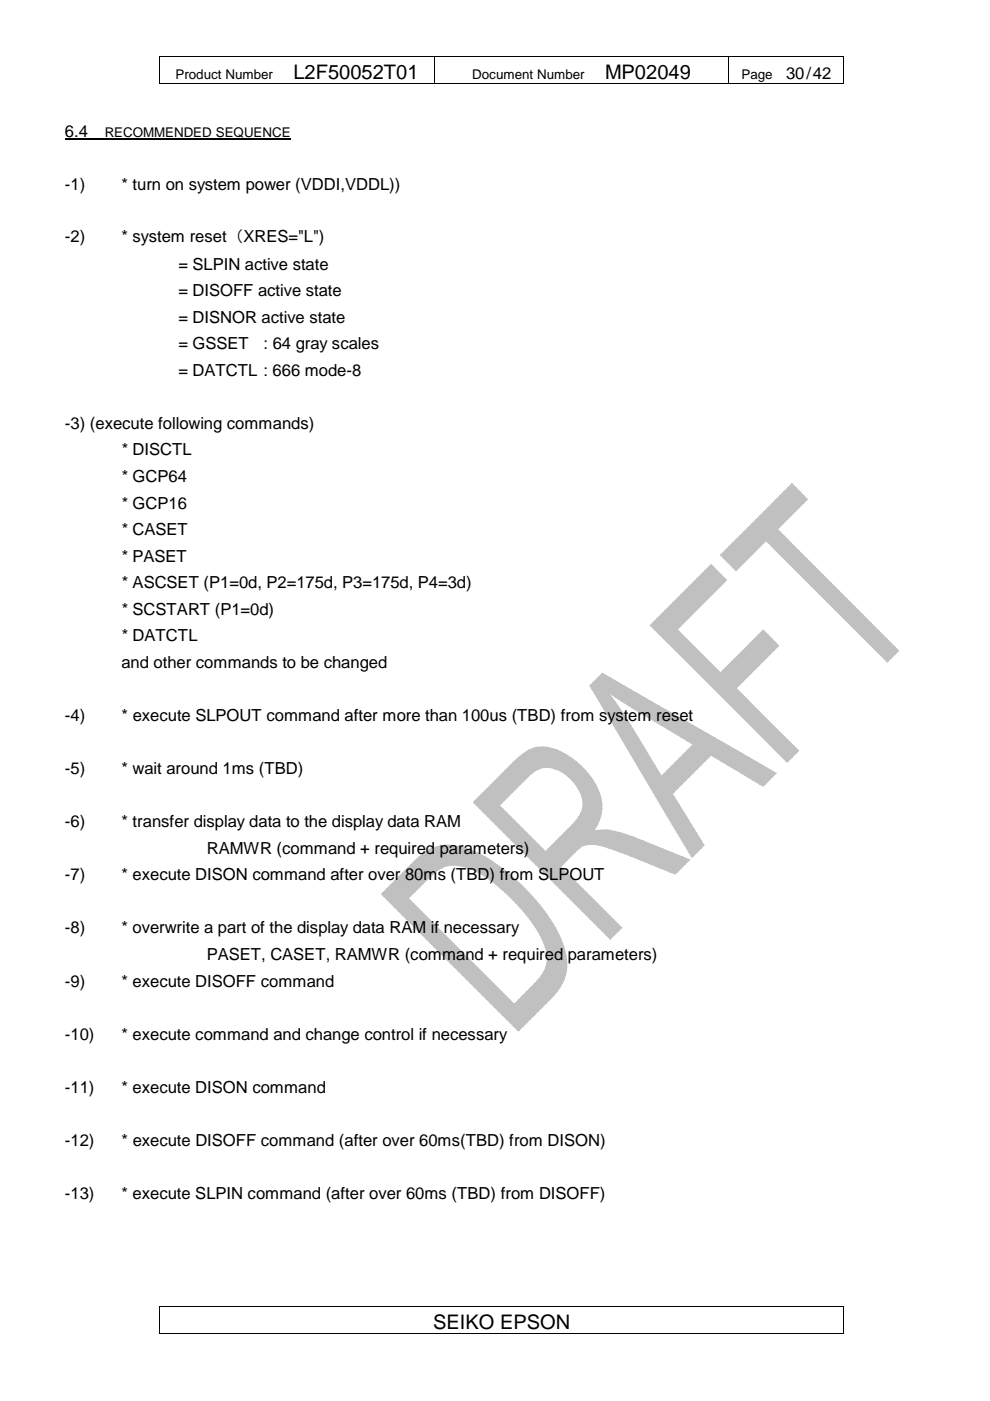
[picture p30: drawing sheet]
<svg xmlns="http://www.w3.org/2000/svg" width="210mm" height="297mm" viewBox="0 0 210 297" stroke-linecap="round" stroke-linejoin="round" font-family="sans-serif">
<defs><g id="words">
<g font-size="4.3">
<text x="62.2" y="16.8">L2F50052T01</text>
<text x="128.3" y="16.8">MP02049</text>
<text x="91.8" y="281.7">SEIKO EPSON</text>
</g>
<g font-size="3.5">
<text x="166.7" y="16.7">30</text>
<text x="172.4" y="16.7">42</text>
<text x="13.8" y="29">6.4</text>
<text x="13.8" y="40.3">-1)</text>
<text x="25.8" y="40.3">* turn on system power (VDDI,VDDL))</text>
<text x="13.8" y="51.3">-2)</text>
<text x="25.8" y="51.3">* system reset （XRES=&quot;L&quot;)</text>
<text x="37.8" y="57.1">= SLPIN active state</text>
<text x="37.8" y="62.8">= DISOFF active state</text>
<text x="37.8" y="68.4">= DISNOR active state</text>
<text x="37.8" y="74">= GSSET</text>
<text x="55.9" y="74">: 64 gray scales</text>
<text x="37.8" y="79.7">= DATCTL : 666 mode-8</text>
<text x="13.8" y="90.9">-3) (execute following commands)</text>
<text x="25.8" y="96.6">* DISCTL</text>
<text x="25.8" y="102.2">* GCP64</text>
<text x="25.8" y="107.8">* GCP16</text>
<text x="25.8" y="113.5">* CASET</text>
<text x="25.8" y="119.1">* PASET</text>
<text x="25.8" y="124.7">* ASCSET (P1=0d, P2=175d, P3=175d, P4=3d)</text>
<text x="25.8" y="130.3">* SCSTART (P1=0d)</text>
<text x="25.8" y="136">* DATCTL</text>
<text x="25.8" y="141.6">and other commands to be changed</text>
<text x="13.8" y="152.9">-4)</text>
<text x="25.8" y="152.9">* execute SLPOUT command after more than 100us (TBD) from system reset</text>
<text x="13.8" y="164.1">-5)</text>
<text x="25.8" y="164.1">* wait around 1ms (TBD)</text>
<text x="13.8" y="175.4">-6)</text>
<text x="25.8" y="175.4">* transfer display data to the display data RAM</text>
<text x="43.8" y="181">RAMWR (command + required parameters)</text>
<text x="13.8" y="186.6">-7)</text>
<text x="25.8" y="186.6">* execute DISON command after over 80ms (TBD) from SLPOUT</text>
<text x="13.8" y="197.9">-8)</text>
<text x="25.8" y="197.9">* overwrite a part of the display data RAM if necessary</text>
<text x="43.8" y="203.5">PASET, CASET, RAMWR (command + required parameters)</text>
<text x="13.8" y="209.2">-9)</text>
<text x="25.8" y="209.2">* execute DISOFF command</text>
<text x="13.8" y="220.4">-10)</text>
<text x="25.8" y="220.4">* execute command and change control if necessary</text>
<text x="13.8" y="231.7">-11)</text>
<text x="25.8" y="231.7">* execute DISON command</text>
<text x="13.8" y="243">-12)</text>
<text x="25.8" y="243">* execute DISOFF command (after over 60ms(TBD) from DISON)</text>
<text x="13.8" y="254.2">-13)</text>
<text x="25.8" y="254.2">* execute SLPIN command (after over 60ms (TBD) from DISOFF)</text>
</g>
<g font-size="2.8">
<text x="37.2" y="16.8">Product Number</text>
<text x="100.1" y="16.8">Document Number</text>
<text x="157.2" y="16.7">Page</text>
<text x="22.2" y="29">RECOMMENDED SEQUENCE</text>
</g>
</g></defs>
<path d="M33.8 12l.1 .1zM33.8 17.7l.1 .1zM92 12l.1 .1zM92 17.7l.1 .1zM154.5 12l.1 .1zM154.5 17.7l.1 .1zM178.8 12l.1 .1zM178.8 17.7l.1 .1zM33.8 276.9l.1 .1zM178.8 276.9l.1 .1zM33.8 282.6l.1 .1zM178.8 282.6l.1 .1z" fill="#000"/>
<g fill="none" stroke="#000" stroke-width=".21">
<path d="M33.9 12.1v5.6M33.9 12h58.1M33.9 17.7h58.1M92.1 12.1v5.6M92.1 12h62.4M92.1 17.7h62.4M154.5 12.1v5.6M154.6 12h24.2M154.6 17.7h24.2M178.9 12.1v5.6M33.9 277v5.6M33.9 276.9h144.9"/>
<path d="M178.9 277v5.6M33.9 282.7h144.9"/>
</g>
<g fill="none" stroke="#c0c0c0" stroke-width=".21">
<path d="M80.7 102.4h110M80.7 102.6h110M80.7 102.8h110M80.7 102.9h110M80.7 103.1h110M80.7 103.3h110M80.7 103.4h110M80.7 103.6h110M80.7 103.8h110M80.7 103.9h110M80.7 104.1h110M80.7 104.3h110"/>
<path d="M80.7 104.5h110M80.7 104.6h110M80.7 104.8h110M80.7 105h110M80.7 105.1h110M80.7 105.3h110M80.7 105.5h110M80.7 105.6h110M80.7 105.8h110M80.7 106h110M80.7 106.2h110M80.7 106.3h110"/>
<path d="M80.7 106.5h110M80.7 106.7h110M80.7 106.8h110M80.7 107h110M80.7 107.2h110M80.7 107.3h110M80.7 107.5h110M80.7 107.7h110M80.7 107.8h110M80.7 108h110M80.7 108.2h110M80.7 108.4h110"/>
<path d="M80.7 108.5h110M80.7 108.7h110M80.7 108.9h110M80.7 109h110M80.7 109.2h110M80.7 109.4h110M80.7 109.5h110M80.7 109.7h110M80.7 109.9h110M80.7 110h110M80.7 110.2h110M80.7 110.4h110"/>
<path d="M80.7 110.6h110M80.7 110.7h110M80.7 110.9h110M80.7 111.1h110M80.7 111.2h110M80.7 111.4h110M80.7 111.6h110M80.7 111.7h110M80.7 111.9h110M80.7 112.1h110M80.7 112.2h110M80.7 112.4h110"/>
<path d="M80.7 112.6h110M80.7 112.8h110M80.7 112.9h110M80.7 113.1h110M80.7 113.3h110M80.7 113.4h110M80.7 113.6h110M80.7 113.8h110M80.7 113.9h110M80.7 114.1h110M80.7 114.3h110M80.7 114.4h110"/>
<path d="M80.7 114.6h110M80.7 114.8h110M80.7 115h110M80.7 115.1h110M80.7 115.3h110M80.7 115.5h110M80.7 115.6h110M80.7 115.8h110M80.7 116h110M80.7 116.1h110M80.7 116.3h110M80.7 116.5h110"/>
<path d="M80.7 116.6h110M80.7 116.8h110M80.7 117h110M80.7 117.2h110M80.7 117.3h110M80.7 117.5h110M80.7 117.7h110M80.7 117.8h110M80.7 118h110M80.7 118.2h110M80.7 118.3h110M80.7 118.5h110"/>
<path d="M80.7 118.7h110M80.7 118.9h110M80.7 119h110M80.7 119.2h110M80.7 119.4h110M80.7 119.5h110M80.7 119.7h110M80.7 119.9h110M80.7 120h110M80.7 120.2h110M80.7 120.4h110M80.7 120.5h110"/>
<path d="M80.7 120.7h110M80.7 120.9h110M80.7 121.1h110M80.7 121.2h110M80.7 121.4h110M80.7 121.6h110M80.7 121.7h110M80.7 121.9h110M80.7 122.1h110M80.7 122.2h110M80.7 122.4h110M80.7 122.6h110"/>
<path d="M80.7 122.7h110M80.7 122.9h110M80.7 123.1h110M80.7 123.3h110M80.7 123.4h110M80.7 123.6h110M80.7 123.8h110M80.7 123.9h110M80.7 124.1h110M80.7 124.3h110M80.7 124.4h110M80.7 124.6h110"/>
<path d="M80.7 124.8h110M80.7 124.9h110M80.7 125.1h110M80.7 125.3h110M80.7 125.5h110M80.7 125.6h110M80.7 125.8h110M80.7 126h110M80.7 126.1h110M80.7 126.3h110M80.7 126.5h110M80.7 126.6h110"/>
<path d="M80.7 126.8h110M80.7 127h110M80.7 127.1h110M80.7 127.3h110M80.7 127.5h110M80.7 127.7h110M80.7 127.8h110M80.7 128h110M80.7 128.2h110M80.7 128.3h110M80.7 128.5h110M80.7 128.7h110"/>
<path d="M80.7 128.8h110M80.7 129h110M80.7 129.2h110M80.7 129.3h110M80.7 129.5h110M80.7 129.7h110M80.7 129.9h110M80.7 130h110M80.7 130.2h110M80.7 130.4h110M80.7 130.5h110M80.7 130.7h110"/>
<path d="M80.7 130.9h110M80.7 131h110M80.7 131.2h110M80.7 131.4h110M80.7 131.6h110M80.7 131.7h110M80.7 131.9h110M80.7 132.1h110M80.7 132.2h110M80.7 132.4h110M80.7 132.6h110M80.7 132.7h110"/>
<path d="M80.7 132.9h110M80.7 133.1h110M80.7 133.2h110M80.7 133.4h110M80.7 133.6h110M80.7 133.8h110M80.7 133.9h110M80.7 134.1h110M80.7 134.3h110M80.7 134.4h110M80.7 134.6h110M80.7 134.8h110"/>
<path d="M80.7 134.9h110M80.7 135.1h110M80.7 135.3h110M80.7 135.4h110M80.7 135.6h110M80.7 135.8h110M80.7 136h110M80.7 136.1h110M80.7 136.3h110M80.7 136.5h110M80.7 136.6h110M80.7 136.8h110"/>
<path d="M80.7 137h110M80.7 137.1h110M80.7 137.3h110M80.7 137.5h110M80.7 137.6h110M80.7 137.8h110M80.7 138h110M80.7 138.2h110M80.7 138.3h110M80.7 138.5h110M80.7 138.7h110M80.7 138.8h110"/>
<path d="M80.7 139h110M80.7 139.2h110M80.7 139.3h110M80.7 139.5h110M80.7 139.7h110M80.7 139.8h110M80.7 140h110M80.7 140.2h110M80.7 140.4h110M80.7 140.5h110M80.7 140.7h110M80.7 140.9h110"/>
<path d="M80.7 141h110M80.7 141.2h110M80.7 141.4h110M80.7 141.5h110M80.7 141.7h110M80.7 141.9h110M80.7 142h110M80.7 142.2h110M80.7 142.4h110M80.7 142.6h110M80.7 142.7h110M80.7 142.9h110"/>
<path d="M80.7 143.1h110M80.7 143.2h110M80.7 143.4h110M80.7 143.6h110M80.7 143.7h110M80.7 143.9h110M80.7 144.1h110M80.7 144.3h110M80.7 144.4h110M80.7 144.6h110M80.7 144.8h110M80.7 144.9h110"/>
<path d="M80.7 145.1h110M80.7 145.3h110M80.7 145.4h110M80.7 145.6h110M80.7 145.8h110M80.7 145.9h110M80.7 146.1h110M80.7 146.3h110M80.7 146.5h110M80.7 146.6h110M80.7 146.8h110M80.7 147h110"/>
<path d="M80.7 147.1h110M80.7 147.3h110M80.7 147.5h110M80.7 147.6h110M80.7 147.8h110M80.7 148h110M80.7 148.1h110M80.7 148.3h110M80.7 148.5h110M80.7 148.7h110M80.7 148.8h110M80.7 149h110"/>
<path d="M80.7 149.2h110M80.7 149.3h110M80.7 149.5h110M80.7 149.7h110M80.7 149.8h110M80.7 150h110M80.7 150.2h110M80.7 150.3h110M80.7 150.5h110M80.7 150.7h110M80.7 150.9h110M80.7 151h110"/>
<path d="M80.7 151.2h110M80.7 151.4h110M80.7 151.5h110M80.7 151.7h110M80.7 151.9h110M80.7 152h110M80.7 152.2h110M80.7 152.4h110M80.7 152.5h110M80.7 152.7h110M80.7 152.9h110M80.7 153.1h110"/>
<path d="M80.7 153.2h110M80.7 153.4h110M80.7 153.6h110M80.7 153.7h110M80.7 153.9h110M80.7 154.1h110M80.7 154.2h110M80.7 154.4h110M80.7 154.6h110M80.7 154.7h110M80.7 154.9h110M80.7 155.1h110"/>
<path d="M80.7 155.3h110M80.7 155.4h110M80.7 155.6h110M80.7 155.8h110M80.7 155.9h110M80.7 156.1h110M80.7 156.3h110M80.7 156.4h110M80.7 156.6h110M80.7 156.8h110M80.7 157h110M80.7 157.1h110"/>
<path d="M80.7 157.3h110M80.7 157.5h110M80.7 157.6h110M80.7 157.8h110M80.7 158h110M80.7 158.1h110M80.7 158.3h110M80.7 158.5h110M80.7 158.6h110M80.7 158.8h110M80.7 159h110M80.7 159.2h110"/>
<path d="M80.7 159.3h110M80.7 159.5h110M80.7 159.7h110M80.7 159.8h110M80.7 160h110M80.7 160.2h110M80.7 160.3h110M80.7 160.5h110M80.7 160.7h110M80.7 160.8h110M80.7 161h110M80.7 161.2h110"/>
<path d="M80.7 161.4h110M80.7 161.5h110M80.7 161.7h110M80.7 161.9h110M80.7 162h110M80.7 162.2h110M80.7 162.4h110M80.7 162.5h110M80.7 162.7h110M80.7 162.9h110M80.7 163h110M80.7 163.2h110"/>
<path d="M80.7 163.4h110M80.7 163.6h110M80.7 163.7h110M80.7 163.9h110M80.7 164.1h110M80.7 164.2h110M80.7 164.4h110M80.7 164.6h110M80.7 164.7h110M80.7 164.9h110M80.7 165.1h110M80.7 165.2h110"/>
<path d="M80.7 165.4h110M80.7 165.6h110M80.7 165.8h110M80.7 165.9h110M80.7 166.1h110M80.7 166.3h110M80.7 166.4h110M80.7 166.6h110M80.7 166.8h110M80.7 166.9h110M80.7 167.1h110M80.7 167.3h110"/>
<path d="M80.7 167.4h110M80.7 167.6h110M80.7 167.8h110M80.7 168h110M80.7 168.1h110M80.7 168.3h110M80.7 168.5h110M80.7 168.6h110M80.7 168.8h110M80.7 169h110M80.7 169.1h110M80.7 169.3h110"/>
<path d="M80.7 169.5h110M80.7 169.7h110M80.7 169.8h110M80.7 170h110M80.7 170.2h110M80.7 170.3h110M80.7 170.5h110M80.7 170.7h110M80.7 170.8h110M80.7 171h110M80.7 171.2h110M80.7 171.3h110"/>
<path d="M80.7 171.5h110M80.7 171.7h110M80.7 171.9h110M80.7 172h110M80.7 172.2h110M80.7 172.4h110M80.7 172.5h110M80.7 172.7h110M80.7 172.9h110M80.7 173h110M80.7 173.2h110M80.7 173.4h110"/>
<path d="M80.7 173.5h110M80.7 173.7h110M80.7 173.9h110M80.7 174.1h110M80.7 174.2h110M80.7 174.4h110M80.7 174.6h110M80.7 174.7h110M80.7 174.9h110M80.7 175.1h110M80.7 175.2h110M80.7 175.4h110"/>
<path d="M80.7 175.6h110M80.7 175.7h110M80.7 175.9h110M80.7 176.1h110M80.7 176.3h110M80.7 176.4h110M80.7 176.6h110M80.7 176.8h110M80.7 176.9h110M80.7 177.1h110M80.7 177.3h110M80.7 177.4h110"/>
<path d="M80.7 177.6h110M80.7 177.8h110M80.7 177.9h110M80.7 178.1h110M80.7 178.3h110M80.7 178.5h110M80.7 178.6h110M80.7 178.8h110M80.7 179h110M80.7 179.1h110M80.7 179.3h110M80.7 179.5h110"/>
<path d="M80.7 179.6h110M80.7 179.8h110M80.7 180h110M80.7 180.1h110M80.7 180.3h110M80.7 180.5h110M80.7 180.7h110M80.7 180.8h110M80.7 181h110M80.7 181.2h110M80.7 181.3h110M80.7 181.5h110"/>
<path d="M80.7 181.7h110M80.7 181.8h110M80.7 182h110M80.7 182.2h110M80.7 182.4h110M80.7 182.5h110M80.7 182.7h110M80.7 182.9h110M80.7 183h110M80.7 183.2h110M80.7 183.4h110M80.7 183.5h110"/>
<path d="M80.7 183.7h110M80.7 183.9h110M80.7 184h110M80.7 184.2h110M80.7 184.4h110M80.7 184.6h110M80.7 184.7h110M80.7 184.9h110M80.7 185.1h110M80.7 185.2h110M80.7 185.4h110M80.7 185.6h110"/>
<path d="M80.7 185.7h110M80.7 185.9h110M80.7 186.1h110M80.7 186.2h110M80.7 186.4h110M80.7 186.6h110M80.7 186.8h110M80.7 186.9h110M80.7 187.1h110M80.7 187.3h110M80.7 187.4h110M80.7 187.6h110"/>
<path d="M80.7 187.8h110M80.7 187.9h110M80.7 188.1h110M80.7 188.3h110M80.7 188.4h110M80.7 188.6h110M80.7 188.8h110M80.7 189h110M80.7 189.1h110M80.7 189.3h110M80.7 189.5h110M80.7 189.6h110"/>
<path d="M80.7 189.8h110M80.7 190h110M80.7 190.1h110M80.7 190.3h110M80.7 190.5h110M80.7 190.6h110M80.7 190.8h110M80.7 191h110M80.7 191.2h110M80.7 191.3h110M80.7 191.5h110M80.7 191.7h110"/>
<path d="M80.7 191.8h110M80.7 192h110M80.7 192.2h110M80.7 192.3h110M80.7 192.5h110M80.7 192.7h110M80.7 192.8h110M80.7 193h110M80.7 193.2h110M80.7 193.4h110M80.7 193.5h110M80.7 193.7h110"/>
<path d="M80.7 193.9h110M80.7 194h110M80.7 194.2h110M80.7 194.4h110M80.7 194.5h110M80.7 194.7h110M80.7 194.9h110M80.7 195.1h110M80.7 195.2h110M80.7 195.4h110M80.7 195.6h110M80.7 195.7h110"/>
<path d="M80.7 195.9h110M80.7 196.1h110M80.7 196.2h110M80.7 196.4h110M80.7 196.6h110M80.7 196.7h110M80.7 196.9h110M80.7 197.1h110M80.7 197.3h110M80.7 197.4h110M80.7 197.6h110M80.7 197.8h110"/>
<path d="M80.7 197.9h110M80.7 198.1h110M80.7 198.3h110M80.7 198.4h110M80.7 198.6h110M80.7 198.8h110M80.7 198.9h110M80.7 199.1h110M80.7 199.3h110M80.7 199.5h110M80.7 199.6h110M80.7 199.8h110"/>
<path d="M80.7 200h110M80.7 200.1h110M80.7 200.3h110M80.7 200.5h110M80.7 200.6h110M80.7 200.8h110M80.7 201h110M80.7 201.1h110M80.7 201.3h110M80.7 201.5h110M80.7 201.7h110M80.7 201.8h110"/>
<path d="M80.7 202h110M80.7 202.2h110M80.7 202.3h110M80.7 202.5h110M80.7 202.7h110M80.7 202.8h110M80.7 203h110M80.7 203.2h110M80.7 203.3h110M80.7 203.5h110M80.7 203.7h110M80.7 203.9h110"/>
<path d="M80.7 204h110M80.7 204.2h110M80.7 204.4h110M80.7 204.5h110M80.7 204.7h110M80.7 204.9h110M80.7 205h110M80.7 205.2h110M80.7 205.4h110M80.7 205.5h110M80.7 205.7h110M80.7 205.9h110"/>
<path d="M80.7 206.1h110M80.7 206.2h110M80.7 206.4h110M80.7 206.6h110M80.7 206.7h110M80.7 206.9h110M80.7 207.1h110M80.7 207.2h110M80.7 207.4h110M80.7 207.6h110M80.7 207.8h110M80.7 207.9h110"/>
<path d="M80.7 208.1h110M80.7 208.3h110M80.7 208.4h110M80.7 208.6h110M80.7 208.8h110M80.7 208.9h110M80.7 209.1h110M80.7 209.3h110M80.7 209.4h110M80.7 209.6h110M80.7 209.8h110M80.7 210h110"/>
<path d="M80.7 210.1h110M80.7 210.3h110M80.7 210.5h110M80.7 210.6h110M80.7 210.8h110M80.7 211h110M80.7 211.1h110M80.7 211.3h110M80.7 211.5h110M80.7 211.6h110M80.7 211.8h110M80.7 212h110"/>
<path d="M80.7 212.2h110M80.7 212.3h110M80.7 212.5h110M80.7 212.7h110M80.7 212.8h110M80.7 213h110M80.7 213.2h110M80.7 213.3h110M80.7 213.5h110M80.7 213.7h110M80.7 213.8h110M80.7 214h110"/>
<path d="M80.7 214.2h110M80.7 214.4h110M80.7 214.5h110M80.7 214.7h110M80.7 214.9h110M80.7 215h110M80.7 215.2h110M80.7 215.4h110M80.7 215.5h110M80.7 215.7h110M80.7 215.9h110M80.7 216h110"/>
<path d="M80.7 216.2h110M80.7 216.4h110M80.7 216.6h110M80.7 216.7h110M80.7 216.9h110M80.7 217.1h110M80.7 217.2h110M80.7 217.4h110M80.7 217.6h110M80.7 217.7h110M80.7 217.9h110M80.7 218.1h110"/>
<path d="M80.7 218.2h110M80.7 218.4h110M80.7 218.6h110M80.7 218.8h110"/>
</g>
<path d="M13.8 29.5h47.9" fill="none" stroke="#000" stroke-width=".25"/>
<use href="#words"/>
</svg>
